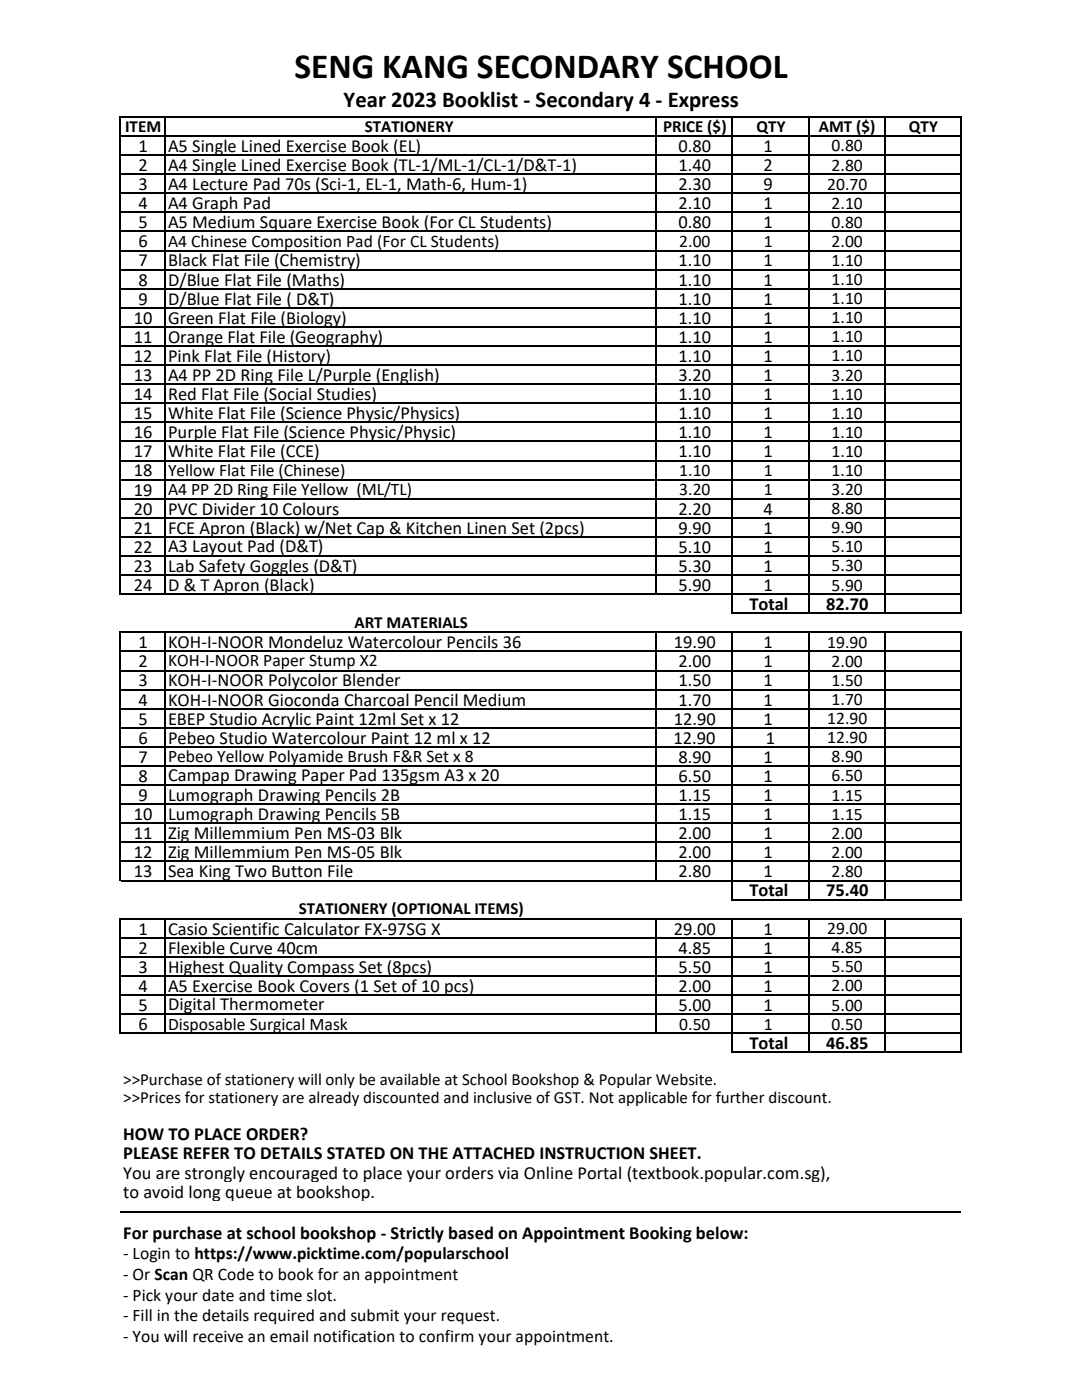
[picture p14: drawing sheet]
<svg xmlns="http://www.w3.org/2000/svg" width="216mm" height="279mm" viewBox="0 0 216 279" stroke-linecap="round" stroke-linejoin="round" font-family="sans-serif">
<defs><g id="words">
<text font-size="7.1" x="58.8" y="15.7">SENG KANG SECONDARY SCHOOL</text>
<text font-size="4.5" x="68.5" y="21.3">Year 2023 Booklist - Secondary 4 - Express</text>
<g font-size="3.7">
<text x="27.6" y="30.3">1</text>
<text x="27.6" y="34.1">2</text>
<text x="33.5" y="30.3">A5 Single Lined Exercise Book (EL)</text>
<text x="33.5" y="34.1">A4 Single Lined Exercise Book (TL-1/ML-1/CL-1/D&amp;T-1)</text>
<text x="135.4" y="30.3">0.80</text>
<text x="135.4" y="34.1">1.40</text>
<text x="152.4" y="30.3">1</text>
<text x="152.4" y="34.1">2</text>
<text x="27.6" y="37.9">3</text>
<text x="27.6" y="41.7">4</text>
<text x="33.5" y="37.9">A4 Lecture Pad 70s (Sci-1, EL-1, Math-6, Hum-1)</text>
<text x="33.5" y="41.7">A4 Graph Pad</text>
<text x="135.4" y="37.9">2.30</text>
<text x="135.4" y="41.7">2.10</text>
<text x="152.4" y="37.9">9</text>
<text x="152.4" y="41.7">1</text>
<text x="27.6" y="45.6">5</text>
<text x="33.5" y="45.6">A5 Medium Square Exercise Book (For CL Students)</text>
<text x="135.4" y="45.6">0.80</text>
<text x="152.4" y="45.6">1</text>
<text x="27.6" y="49.4">6</text>
<text x="27.6" y="53.2">7</text>
<text x="33.5" y="53.2">Black Flat File (Chemistry)</text>
<text x="135.4" y="53.2">1.10</text>
<text x="152.4" y="53.2">1</text>
<text x="27.6" y="57">8</text>
<text x="33.5" y="57">D/Blue Flat File (Maths)</text>
<text x="135.4" y="57">1.10</text>
<text x="152.4" y="57">1</text>
<text x="26.7" y="64.6">10</text>
<text x="27.6" y="60.8">9</text>
<text x="33.5" y="60.8">D/Blue Flat File ( D&amp;T)</text>
<text x="33.5" y="64.6">Green Flat File (Biology)</text>
<text x="135.4" y="60.8">1.10</text>
<text x="135.4" y="64.6">1.10</text>
<text x="152.4" y="60.8">1</text>
<text x="152.4" y="64.6">1</text>
<text x="26.7" y="68.4">11</text>
<text x="33.5" y="68.4">Orange Flat File (Geography)</text>
<text x="135.4" y="68.4">1.10</text>
<text x="152.4" y="68.4">1</text>
<text x="26.7" y="72.2">12</text>
<text x="26.7" y="76">13</text>
<text x="33.5" y="72.2">Pink Flat File (History)</text>
<text x="33.5" y="76">A4 PP 2D Ring File L/Purple (English)</text>
<text x="135.4" y="72.2">1.10</text>
<text x="135.4" y="76">3.20</text>
<text x="152.4" y="72.2">1</text>
<text x="152.4" y="76">1</text>
<text x="26.7" y="79.8">14</text>
<text x="26.7" y="83.7">15</text>
<text x="33.5" y="79.8">Red Flat File (Social Studies)</text>
<text x="33.5" y="83.7">White Flat File (Science Physic/Physics)</text>
<text x="135.4" y="79.8">1.10</text>
<text x="135.4" y="83.7">1.10</text>
<text x="152.4" y="79.8">1</text>
<text x="152.4" y="83.7">1</text>
<text x="26.7" y="87.5">16</text>
<text x="33.5" y="87.5">Purple Flat File (Science Physic/Physic)</text>
<text x="135.4" y="87.5">1.10</text>
<text x="152.4" y="87.5">1</text>
<text x="26.7" y="91.3">17</text>
<text x="26.7" y="95.1">18</text>
<text x="33.5" y="91.3">White Flat File (CCE)</text>
<text x="135.4" y="91.3">1.10</text>
<text x="152.4" y="91.3">1</text>
<text x="26.7" y="98.9">19</text>
<text x="26.7" y="102.7">20</text>
<text x="26.7" y="106.5">21</text>
<text x="33.5" y="102.7">PVC Divider 10 Colours</text>
<text x="33.5" y="106.5">FCE Apron (Black) w/Net Cap &amp; Kitchen Linen Set (2pcs)</text>
<text x="135.4" y="102.7">2.20</text>
<text x="135.4" y="106.5">9.90</text>
<text x="152.4" y="102.7">4</text>
<text x="152.4" y="106.5">1</text>
<text x="26.7" y="110.3">22</text>
<text x="33.5" y="110.2">A3 Layout Pad (D&amp;T)</text>
<text x="135.4" y="110.3">5.10</text>
<text x="152.4" y="110.3">1</text>
<text x="26.7" y="114.1">23</text>
<text x="26.7" y="117.9">24</text>
<text x="33.5" y="114.1">Lab Safety Goggles (D&amp;T)</text>
<text x="33.5" y="117.9">D &amp; T Apron (Black)</text>
<text x="135.4" y="114.1">5.30</text>
<text x="135.4" y="117.9">5.90</text>
<text x="152.4" y="114.1">1</text>
<text x="152.4" y="117.9">1</text>
<text x="149.5" y="121.8">Total</text>
<text x="164.8" y="121.8">82.70</text>
<text x="27.6" y="129.4">1</text>
<text x="33.5" y="129.2">KOH-I-NOOR Mondeluz Watercolour Pencils 36</text>
<text x="134.5" y="129.4">19.90</text>
<text x="152.4" y="129.4">1</text>
<text x="27.6" y="133.2">2</text>
<text x="27.6" y="137">3</text>
<text x="33.5" y="136.9">KOH-I-NOOR Polycolor Blender</text>
<text x="135.4" y="133.2">2.00</text>
<text x="135.4" y="137">1.50</text>
<text x="152.4" y="133.2">1</text>
<text x="152.4" y="137">1</text>
<text x="27.6" y="140.8">4</text>
<text x="33.5" y="140.8">KOH-I-NOOR Gioconda Charcoal Pencil Medium</text>
<text x="135.4" y="140.8">1.70</text>
<text x="152.4" y="140.8">1</text>
<text x="27.6" y="144.6">5</text>
<text x="27.6" y="148.4">6</text>
<text x="33.5" y="144.6">EBEP Studio Acrylic Paint 12ml Set x 12</text>
<text x="33.5" y="148.4">Pebeo Studio Watercolour Paint 12 ml x 12</text>
<text x="134.4" y="148.4">12.90</text>
<text x="134.5" y="144.6">12.90</text>
<text x="152.4" y="144.6">1</text>
<text x="152.8" y="148.4">1</text>
<text x="27.6" y="152.2">7</text>
<text x="33.5" y="155.9">Campap Drawing Paper Pad 135gsm A3 x 20</text>
<text x="135.4" y="152.2">8.90</text>
<text x="152.4" y="152.2">1</text>
<text x="27.6" y="156">8</text>
<text x="27.6" y="159.9">9</text>
<text x="33.5" y="159.9">Lumograph Drawing Pencils 2B</text>
<text x="135.4" y="156">6.50</text>
<text x="135.4" y="159.9">1.15</text>
<text x="152.4" y="156">1</text>
<text x="152.4" y="159.9">1</text>
<text x="26.7" y="163.7">10</text>
<text x="26.7" y="167.5">11</text>
<text x="33.5" y="163.7">Lumograph Drawing Pencils 5B</text>
<text x="33.5" y="167.5">Zig Millemmium Pen MS-03 Blk</text>
<text x="135.4" y="163.7">1.15</text>
<text x="135.4" y="167.5">2.00</text>
<text x="152.4" y="163.7">1</text>
<text x="152.4" y="167.5">1</text>
<text x="26.7" y="171.3">12</text>
<text x="33.5" y="171.3">Zig Millemmium Pen MS-05 Blk</text>
<text x="135.4" y="171.3">2.00</text>
<text x="152.4" y="171.3">1</text>
<text x="26.7" y="175.1">13</text>
<text x="33.5" y="175.1">Sea King Two Button File</text>
<text x="135.4" y="175.1">2.80</text>
<text x="149.5" y="178.9">Total</text>
<text x="152.4" y="175.1">1</text>
<text x="164.8" y="178.9">75.40</text>
<text x="27.6" y="186.5">1</text>
<text x="27.6" y="190.3">2</text>
<text x="33.5" y="186.5">Casio Scientific Calculator FX-97SG X</text>
<text x="33.5" y="190.3">Flexible Curve 40cm</text>
<text x="134.5" y="186.5">29.00</text>
<text x="135.4" y="190.3">4.85</text>
<text x="152.4" y="186.5">1</text>
<text x="152.4" y="190.3">1</text>
<text x="27.6" y="194.1">3</text>
<text x="27.6" y="198">4</text>
<text x="33.5" y="194.1">Highest Quality Compass Set (8pcs)</text>
<text x="33.5" y="198">A5 Exercise Book Covers (1 Set of 10 pcs)</text>
<text x="135.4" y="194.1">5.50</text>
<text x="135.4" y="198">2.00</text>
<text x="152.4" y="194.1">1</text>
<text x="152.4" y="198">1</text>
<text x="27.6" y="201.8">5</text>
<text x="33.5" y="201.6">Digital Thermometer</text>
<text x="135.4" y="201.8">5.00</text>
<text x="152.4" y="201.8">1</text>
<text x="27.6" y="205.6">6</text>
<text x="149.5" y="209.4">Total</text>
<text x="164.8" y="209.4">46.85</text>
<text x="24.6" y="227.6">HOW TO PLACE ORDER?</text>
<text x="24.6" y="231.4">PLEASE REFER TO DETAILS STATED ON THE ATTACHED INSTRUCTION SHEET.</text>
<text x="24.6" y="235.2">You are strongly encouraged to place your orders via Online Portal (textbook.popular.com.sg),</text>
<text x="24.6" y="239">to avoid long queue at bookshop.</text>
<text x="24.6" y="247.3">For purchase at school bookshop - Strictly based on Appointment Booking below:</text>
</g>
<g font-size="3.5">
<text x="165.9" y="30.2">0.80</text>
<text x="165.9" y="34">2.80</text>
<text x="165.1" y="37.8">20.70</text>
<text x="165.9" y="41.7">2.10</text>
<text x="165.9" y="45.5">0.80</text>
<text x="33.5" y="49.3">A4 Chinese Composition Pad (For CL Students)</text>
<text x="135.6" y="49.3">2.00</text>
<text x="152.4" y="49.3">1</text>
<text x="165.9" y="49.3">2.00</text>
<text x="165.9" y="53.1">1.10</text>
<text x="165.9" y="56.9">1.10</text>
<text x="165.9" y="60.7">1.10</text>
<text x="165.9" y="64.5">1.10</text>
<text x="165.9" y="68.3">1.10</text>
<text x="165.9" y="72.1">1.10</text>
<text x="165.9" y="75.9">3.20</text>
<text x="165.9" y="79.8">1.10</text>
<text x="165.9" y="83.6">1.10</text>
<text x="165.9" y="87.4">1.10</text>
<text x="33.5" y="95">Yellow Flat File (Chinese)</text>
<text x="135.6" y="95">1.10</text>
<text x="152.4" y="95">1</text>
<text x="165.9" y="91.2">1.10</text>
<text x="165.9" y="95">1.10</text>
<text x="33.5" y="98.8">A4 PP 2D Ring File Yellow (ML/TL)</text>
<text x="135.6" y="98.8">3.20</text>
<text x="152.4" y="98.8">1</text>
<text x="165.9" y="98.8">3.20</text>
<text x="165.9" y="102.6">8.80</text>
<text x="165.9" y="106.4">9.90</text>
<text x="165.9" y="110.2">5.10</text>
<text x="165.9" y="114">5.30</text>
<text x="165.9" y="117.9">5.90</text>
<text x="165.1" y="129.3">19.90</text>
<text x="33.5" y="133">KOH-I-NOOR Paper Stump X2</text>
<text x="165.9" y="133.1">2.00</text>
<text x="165.9" y="136.9">1.50</text>
<text x="165.9" y="140.7">1.70</text>
<text x="165.1" y="144.5">12.90</text>
<text x="165.1" y="148.3">12.90</text>
<text x="33.5" y="152.1">Pebeo Yellow Polyamide Brush F&amp;R Set x 8</text>
<text x="165.9" y="152.1">8.90</text>
<text x="165.9" y="156">6.50</text>
<text x="165.9" y="159.8">1.15</text>
<text x="165.9" y="163.6">1.15</text>
<text x="165.9" y="167.4">2.00</text>
<text x="165.9" y="171.2">2.00</text>
<text x="165.9" y="175">2.80</text>
<text x="165.1" y="186.4">29.00</text>
<text x="165.9" y="190.2">4.85</text>
<text x="165.9" y="194.1">5.50</text>
<text x="165.9" y="197.9">2.00</text>
<text x="165.9" y="201.7">5.00</text>
<text x="33.5" y="205.5">Disposable Surgical Mask</text>
<text x="135.6" y="205.5">0.50</text>
<text x="152.4" y="205.5">1</text>
<text x="165.9" y="205.5">0.50</text>
<text x="24.6" y="251.3">- Login to https://www.picktime.com/popularschool</text>
<text x="24.6" y="255.4">- Or Scan QR Code to book for an appointment</text>
<text x="24.6" y="259.5">- Pick your date and time slot.</text>
<text x="24.6" y="263.7">- Fill in the details required and submit your request.</text>
<text x="24.6" y="267.8">- You will receive an email notification to confirm your appointment.</text>
</g>
<g font-size="3.4">
<text x="25" y="26.4">ITEM</text>
<text x="72.8" y="26.2">STATIONERY</text>
<text x="132.3" y="26.4">PRICE ($)</text>
<text x="151" y="26.4">QTY</text>
<text x="163.4" y="26.4">AMT ($)</text>
<text x="181.4" y="26.4">QTY</text>
<text x="70.7" y="125.3">ART MATERIALS</text>
<text x="59.6" y="182.5">STATIONERY (OPTIONAL ITEMS)</text>
<text x="24.6" y="216.6">&gt;&gt;Purchase of stationery will only be available at School Bookshop &amp; Popular Website.</text>
<text x="24.6" y="220.2">&gt;&gt;Prices for stationery are already discounted and inclusive of GST. Not applicable for further discount.</text>
</g>
</g></defs>
<g fill="none" stroke="#000" stroke-width=".25">
<path d="M24 23.2v95.5M24.1 23.3h167.8M24.1 27.1h167.8M24.1 30.9h167.8M24.1 34.8h167.8M24.1 38.6h167.8M32.9 23.5v95.2M130.9 23.5v95.2M146.1 23.5v99M161.3 23.5v99M176.5 23.5v99M191.7 23.5v99"/>
<path d="M24.1 42.4h167.8M24.1 46.2h167.8M24.1 50h167.8M24.1 53.8h167.8M24.1 57.6h167.8M24.1 61.4h167.8M24.1 65.2h167.8M24.1 69h167.8M24.1 72.9h167.8M24.1 76.7h167.8M24.1 80.5h167.8M24.1 84.3h167.8"/>
<path d="M24.1 88.1h167.8M24.1 91.9h167.8M24.1 95.7h167.8M24.1 99.5h167.8M24.1 103.3h167.8M24.1 107.1h167.8M24.1 111h167.8M24.1 114.8h167.8M24.1 118.6h167.8M24 126.1v49.8M24.1 126.2h167.8M24.1 130h167.8"/>
<path d="M24.1 133.8h167.8M24.1 137.6h167.8M32.9 126.3v49.6M130.9 126.3v49.6M146.1 126.3v53.4M146.3 122.4h45.6M161.3 126.3v53.4M176.5 126.3v53.4M191.7 126.3v53.4M24.1 141.4h167.8M24.1 145.2h167.8M24.1 149.1h167.8"/>
<path d="M24.1 152.9h167.8M24.1 156.7h167.8M24.1 160.5h167.8M24.1 164.3h167.8M24.1 168.1h167.8M24.1 171.9h167.8M24.1 175.7h167.8M146.3 179.5h45.6M24 183.2v23.1M24.1 183.3h167.8M24.1 187.2h167.8M24.1 191h167.8"/>
<path d="M24.1 194.8h167.8M24.1 198.6h167.8M32.9 183.5v22.8M130.9 183.5v22.8M146.1 183.5v26.6M161.3 183.5v26.6M176.5 183.5v26.6M191.7 183.5v26.6M24.1 202.4h167.8M24.1 206.2h167.8M146.3 210h45.6M24 241.8h167.8"/>
</g>
<use href="#words"/>
</svg>
